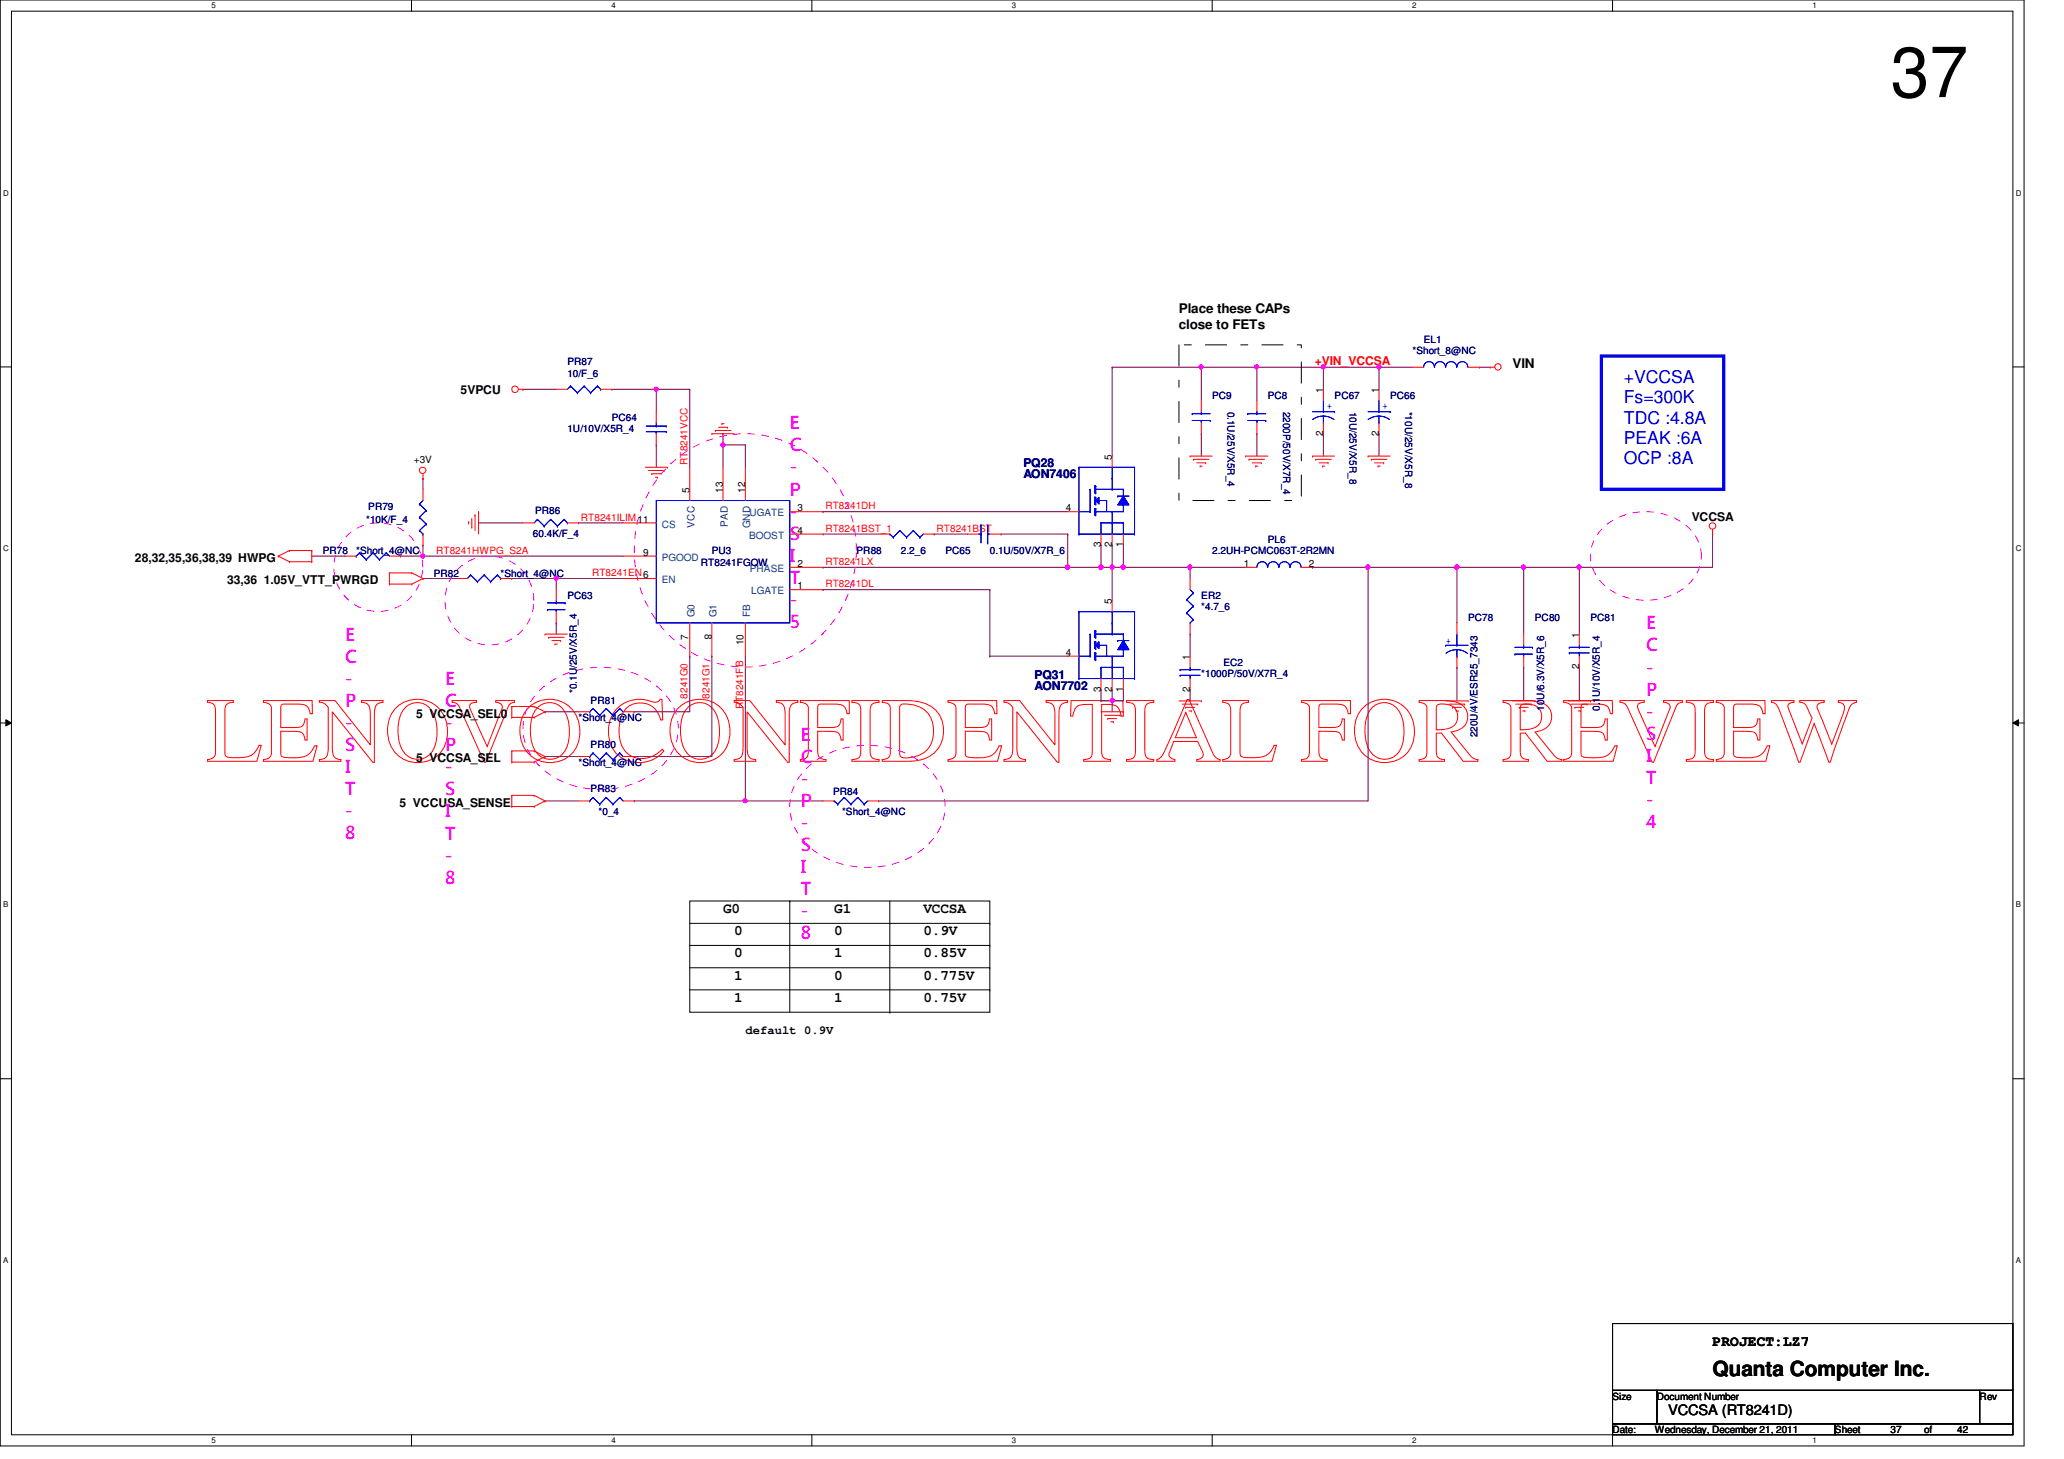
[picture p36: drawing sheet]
<svg xmlns="http://www.w3.org/2000/svg" width="297mm" height="210mm" viewBox="0 0 297 210" stroke-linecap="round" stroke-linejoin="round" font-family="sans-serif">
<defs><g id="words">
<text font-size="13.2" fill="#f00" x="29.7" y="109.5">LENOVO CONFIDENTIAL FOR REVIEW</text>
<text font-size="10.2" x="272.1" y="14">37</text>
<text font-size="3" x="246.5" y="198">Quanta Computer Inc.</text>
<g font-size="2.5" fill="#00f">
<text x="233.7" y="55.1">+VCCSA</text>
<text x="233.7" y="58">Fs=300K</text>
<text x="233.7" y="61">TDC :4.8A</text>
<text x="233.7" y="63.9">PEAK :6A</text>
<text x="233.7" y="66.8">OCP :8A</text>
</g>
<g font-size="2.5" fill="#f0f">
<text x="113.7" y="61.8">E</text>
<text x="113.7" y="64.9">C</text>
<text x="113.7" y="68.1">-</text>
<text x="113.7" y="71.3">P</text>
<text x="113.7" y="74.5">-</text>
<text x="113.7" y="77.6">S</text>
<text x="113.7" y="80.8">I</text>
<text x="113.7" y="84">T</text>
<text x="113.7" y="87.2">-</text>
<text x="49.7" y="92.2">E</text>
<text x="49.7" y="95.3">C</text>
<text x="113.7" y="90.3">5</text>
<text x="236.9" y="90.6">E</text>
<text x="236.9" y="93.7">C</text>
<text x="49.7" y="98.5">-</text>
<text x="49.7" y="101.7">P</text>
<text x="64" y="98.6">E</text>
<text x="64" y="101.7">C</text>
<text x="236.9" y="96.9">-</text>
<text x="236.9" y="100.1">P</text>
<text x="49.7" y="104.9">-</text>
<text x="64" y="104.9">-</text>
<text x="115.3" y="106.6">E</text>
<text x="236.9" y="103.3">-</text>
<text x="236.9" y="106.4">S</text>
<text x="49.7" y="108">S</text>
<text x="49.7" y="111.2">I</text>
<text x="64" y="108.1">P</text>
<text x="64" y="111.3">-</text>
<text x="115.3" y="109.7">C</text>
<text x="115.3" y="112.9">-</text>
<text x="236.9" y="109.6">I</text>
<text x="236.9" y="112.8">T</text>
<text x="49.7" y="114.4">T</text>
<text x="49.7" y="117.6">-</text>
<text x="64" y="114.4">S</text>
<text x="64" y="117.6">I</text>
<text x="115.3" y="116.1">P</text>
<text x="115.3" y="119.3">-</text>
<text x="236.9" y="116">-</text>
<text x="236.9" y="119.1">4</text>
<text x="49.7" y="120.7">8</text>
<text x="64" y="120.8">T</text>
<text x="64" y="124">-</text>
<text x="115.3" y="122.4">S</text>
<text x="115.3" y="125.6">I</text>
<text x="64" y="127.1">8</text>
<text x="115.3" y="128.8">T</text>
<text x="115.3" y="132">-</text>
<text x="115.3" y="135.1">8</text>
</g>
<g font-size="2.1">
<text x="104.1" y="131.3">G0</text>
<text x="120.1" y="131.3">G1</text>
<text x="132.9" y="131.3">VCCSA</text>
<text x="105.7" y="137.7">0</text>
<text x="105.7" y="134.5">0</text>
<text x="120.1" y="137.7">1</text>
<text x="120.1" y="134.5">0</text>
<text x="132.9" y="134.5">0.9V</text>
<text x="132.9" y="137.7">0.85V</text>
<text x="105.7" y="140.9">1</text>
<text x="120.1" y="140.9">0</text>
<text x="132.9" y="140.9">0.775V</text>
<text x="105.7" y="144.1">1</text>
<text x="120.1" y="144.1">1</text>
<text x="132.9" y="144.1">0.75V</text>
<text x="246.5" y="193.7">PROJECT:LZ7</text>
<text x="240.1" y="203.5">VCCSA (RT8241D)</text>
</g>
<g font-size="1.9">
<text x="169.7" y="45">Place these CAPs</text>
<text x="169.7" y="47.3">close to FETs</text>
<text x="217.7" y="53">VIN</text>
</g>
<text font-size="1.7" fill="#f00" x="189.2" y="52.5">+VIN_VCCSA</text>
<g font-size="1.7">
<text x="66.3" y="56.7">5VPCU</text>
<text x="243.5" y="74.9">VCCSA</text>
<text x="19.4" y="80.8">28,32,35,36,38,39 HWPG</text>
<text x="32.7" y="84">33,36</text>
<text x="38" y="84">1.05V_VTT_PWRGD</text>
<text x="59.9" y="103.3">5 VCCSA_SEL0</text>
<text x="59.9" y="109.6">5 VCCSA_SEL</text>
<text x="57.5" y="116">5 VCCUSA_SENSE</text>
<text x="107.3" y="148.7">default 0.9V</text>
</g>
<g font-size="1.7" fill="#000080">
<text x="147.3" y="67.2">PQ28</text>
<text x="147.3" y="68.8">AON7406</text>
<text x="148.9" y="97.6">PQ31</text>
<text x="148.9" y="99.2">AON7702</text>
</g>
<g font-size="1.4" fill="#000080">
<text x="81.7" y="52.6">PR87</text>
<text x="203.3" y="51">*Short_8@NC</text>
<text x="204.9" y="49.4">EL1</text>
<text x="81.7" y="54.2">10/F_6</text>
<text x="174.5" y="57.4">PC9</text>
<text x="176.7" y="59.2" transform="rotate(90 176.7 59.2)">0.1U/25V/X5R_4</text>
<text x="182.5" y="57.4">PC8</text>
<text x="184.7" y="59.2" transform="rotate(90 184.7 59.2)">2200P/50V/X7R_4</text>
<text x="192.1" y="57.4">PC67</text>
<text x="194.2" y="59.2" transform="rotate(90 194.2 59.2)">10U/25V/X5R_8</text>
<text x="200.1" y="57.4">PC66</text>
<text x="202.2" y="59.2" transform="rotate(90 202.2 59.2)">*10U/25V/X5R_8</text>
<text x="81.7" y="62.2">1U/10V/X5R_4</text>
<text x="88.1" y="60.6">PC64</text>
<text x="52.7" y="75.3">*10K/F_4</text>
<text x="53" y="73.4">PR79</text>
<text x="76.7" y="77.2">60.4K/F_4</text>
<text x="77" y="74">PR86</text>
<text x="46.4" y="79.8">PR78</text>
<text x="51.3" y="79.8">*Short_4@NC</text>
<text x="62.4" y="83">PR82</text>
<text x="72" y="83">*Short_4@NC</text>
<text x="100.9" y="81.4">RT8241FGQW</text>
<text x="102.4" y="79.8">PU3</text>
<text x="123.3" y="79.8">PR88</text>
<text x="129.7" y="79.8">2.2_6</text>
<text x="136.1" y="79.8">PC65</text>
<text x="142.4" y="79.8">0.1U/50V/X7R_6</text>
<text x="174.5" y="79.8">2.2UH-PCMC063T-2R2MN</text>
<text x="182.5" y="78.2">PL6</text>
<text x="81.7" y="86.2">PC63</text>
<text x="172.9" y="86.2">ER2</text>
<text x="172.9" y="87.8">*4.7_6</text>
<text x="211.3" y="89.4">PC78</text>
<text x="220.9" y="89.4">PC80</text>
<text x="228.9" y="89.4">PC81</text>
<text x="176.1" y="95.8">EC2</text>
<text x="83" y="99.7" transform="rotate(-90 83 99.7)">*0.1U/25V/X5R_4</text>
<text x="85" y="101.2">PR81</text>
<text x="172.9" y="97.4">*1000P/50V/X7R_4</text>
<text x="83.3" y="103.8">*Short_4@NC</text>
<text x="85" y="107.6">PR80</text>
<text x="212.6" y="106.1" transform="rotate(-90 212.6 106.1)">220U/4V/ESR25_7343</text>
<text x="222.2" y="102.3" transform="rotate(-90 222.2 102.3)">10U/6.3V/X5R_6</text>
<text x="230.2" y="102.3" transform="rotate(-90 230.2 102.3)">0.1U/10V/X5R_4</text>
<text x="83.3" y="110.2">*Short_4@NC</text>
<text x="85" y="114">PR83</text>
<text x="86.1" y="117.2">*0_4</text>
<text x="119.9" y="114.3">PR84</text>
<text x="121.2" y="117.2">*Short_4@NC</text>
</g>
<g font-size="1.4">
<text x="190.4" y="56.5" transform="rotate(-90 190.4 56.5)">1</text>
<text x="198.4" y="56.5" transform="rotate(-90 198.4 56.5)">1</text>
<text x="190.4" y="62.7" transform="rotate(-90 190.4 62.7)">2</text>
<text x="198.4" y="62.7" transform="rotate(-90 198.4 62.7)">2</text>
<text x="59.6" y="66.6">+3V</text>
<text x="99.2" y="70.9" transform="rotate(-90 99.2 70.9)">5</text>
<text x="104" y="70.9" transform="rotate(-90 104 70.9)">13</text>
<text x="107.2" y="70.9" transform="rotate(-90 107.2 70.9)">12</text>
<text x="160" y="66.1" transform="rotate(-90 160 66.1)">5</text>
<text x="114.8" y="73.6">3</text>
<text x="114.8" y="76.8">4</text>
<text x="153.4" y="73.6">4</text>
<text x="92.5" y="80">9</text>
<text x="114.8" y="81.6">2</text>
<text x="158.4" y="78.7" transform="rotate(-90 158.4 78.7)">3</text>
<text x="160" y="78.7" transform="rotate(-90 160 78.7)">2</text>
<text x="161.6" y="78.7" transform="rotate(-90 161.6 78.7)">1</text>
<text x="179" y="81.6">1</text>
<text x="188.4" y="81.6">2</text>
<text x="114.8" y="84.8">1</text>
<text x="160" y="86.9" transform="rotate(-90 160 86.9)">5</text>
<text x="99" y="92" transform="rotate(-90 99 92)">7</text>
<text x="101.4" y="91.2" transform="rotate(90 101.4 91.2)">8</text>
<text x="107" y="92.8" transform="rotate(-90 107 92.8)">10</text>
<text x="153.4" y="94.4">4</text>
<text x="171.2" y="94.9" transform="rotate(-90 171.2 94.9)">1</text>
<text x="227.2" y="91.7" transform="rotate(-90 227.2 91.7)">1</text>
<text x="158.4" y="99.5" transform="rotate(-90 158.4 99.5)">3</text>
<text x="160" y="99.5" transform="rotate(-90 160 99.5)">2</text>
<text x="161.6" y="99.5" transform="rotate(-90 161.6 99.5)">1</text>
<text x="171.2" y="99.5" transform="rotate(-90 171.2 99.5)">2</text>
<text x="227.2" y="96.3" transform="rotate(-90 227.2 96.3)">2</text>
<text x="232.1" y="201.4">Size</text>
<text x="238.5" y="201.4">Document Number</text>
<text x="284.9" y="201.4">Rev</text>
<text x="232.1" y="206.2">Date:</text>
<text x="238.2" y="206.2">Wednesday, December 21, 2011</text>
<text x="264.1" y="206.2">Sheet</text>
<text x="272.1" y="206.2">37</text>
<text x="276.9" y="206.2">of</text>
<text x="281.7" y="206.2">42</text>
</g>
<g font-size="1.4" fill="#00f">
<text x="191" y="58.8">+</text>
<text x="199" y="58.8">+</text>
<text x="208.1" y="92.6">+</text>
</g>
<g font-size="1.4" fill="#f00">
<text x="98.9" y="66.9" transform="rotate(-90 98.9 66.9)">RT8241VCC</text>
<text x="83.6" y="74.9">RT8241ILIM11</text>
<text x="118.8" y="73.3">RT8241DH</text>
<text x="118.8" y="76.5">RT8241BST_1</text>
<text x="134.8" y="76.5">RT8241BST</text>
<text x="62.8" y="79.7">RT8241HWPG_S2A</text>
<text x="85.2" y="82.9">RT8241EN6</text>
<text x="118.8" y="81.3">RT8241LX</text>
<text x="118.8" y="84.5">RT8241DL</text>
<text x="98.9" y="100.5" transform="rotate(-90 98.9 100.5)">8241G0</text>
<text x="102.1" y="100.5" transform="rotate(-90 102.1 100.5)">8241G1</text>
<text x="106.9" y="102.1" transform="rotate(-90 106.9 102.1)">RT8241FB</text>
</g>
<g font-size="1.4" fill="#004080">
<text x="95.2" y="75.9">CS</text>
<text x="99.9" y="75.9" transform="rotate(-90 99.9 75.9)">VCC</text>
<text x="104.7" y="75.8" transform="rotate(-90 104.7 75.8)">PAD</text>
<text x="107.8" y="77.5">BOOST</text>
<text x="107.9" y="74.3">UGATE</text>
<text x="107.9" y="76" transform="rotate(-90 107.9 76)">GND</text>
<text x="95.2" y="80.7">PGOOD</text>
<text x="95.2" y="83.9">EN</text>
<text x="107.9" y="82.3">PHASE</text>
<text x="99.9" y="88.8" transform="rotate(-90 99.9 88.8)">G0</text>
<text x="103.1" y="88.8" transform="rotate(-90 103.1 88.8)">G1</text>
<text x="107.9" y="88.8" transform="rotate(-90 107.9 88.8)">FB</text>
<text x="108.1" y="85.5">LGATE</text>
</g>
<g font-size="1.1">
<text x="30.4" y="1.1">5</text>
<text x="88" y="1.1">4</text>
<text x="145.6" y="1.1">3</text>
<text x="203.2" y="1.1">2</text>
<text x="260.9" y="1.1">1</text>
<text x=".5" y="28.2">D</text>
<text x="290.1" y="28.2">D</text>
<text x=".5" y="79.3">C</text>
<text x="290.1" y="79.3">C</text>
<text x=".5" y="130.6">B</text>
<text x="290.1" y="130.6">B</text>
<text x=".5" y="181.7">A</text>
<text x="290.1" y="181.7">A</text>
<text x="30.4" y="207.6">5</text>
<text x="88" y="207.6">4</text>
<text x="145.6" y="207.6">3</text>
<text x="203.2" y="207.6">2</text>
<text x="260.9" y="207.6">1</text>
</g>
</g></defs>
<path d="M0 0h291.3v208h-291.3zM1.6 1.6h288.1v204.8h-288.1z" fill="none" stroke="#000" stroke-width=".14"/>
<g fill="#fff">
<path d="M30.4 .2h.6v1.2h-.6z"/>
<path d="M30.4 206.6h.6v1.2h-.6z"/>
</g>
<path d="M59.2 0v1.6M59.2 206.4v1.6" fill="none" stroke="#000" stroke-width=".14"/>
<g fill="#fff">
<path d="M88 .2h.6v1.2h-.6z"/>
<path d="M88 206.6h.6v1.2h-.6z"/>
</g>
<path d="M116.8 0v1.6M116.8 206.4v1.6" fill="none" stroke="#000" stroke-width=".14"/>
<g fill="#fff">
<path d="M145.6 .2h.6v1.2h-.6z"/>
<path d="M145.6 206.6h.6v1.2h-.6z"/>
</g>
<path d="M174.5 0v1.6M174.5 206.4v1.6" fill="none" stroke="#000" stroke-width=".14"/>
<g fill="#fff">
<path d="M203.2 .2h.6v1.2h-.6z"/>
<path d="M203.2 206.6h.6v1.2h-.6z"/>
</g>
<path d="M232.1 0v1.6M232.1 206.4v1.6" fill="none" stroke="#000" stroke-width=".14"/>
<g fill="#fff">
<path d="M260.9 .2h.5v1.2h-.5z"/>
<path d="M260.9 206.6h.5v1.2h-.5z"/>
<path d="M.5 27.2h.7v1.2h-.7z"/>
<path d="M290.1 27.2h.8v1.2h-.8z"/>
<path d="M.5 78.4h.7v1.1h-.7z"/>
<path d="M290.1 78.4h.8v1.1h-.8z"/>
</g>
<path d="M0 52.8h1.6M289.7 52.8h1.6" fill="none" stroke="#000" stroke-width=".14"/>
<g fill="#fff">
<path d="M.5 129.6h.7v1.2h-.7z"/>
<path d="M290.1 129.6h.7v1.2h-.7z"/>
</g>
<path d="M0 104h1.6M.8 103.5l.8 .5-.8 .4zM289.7 104l.8-.5v.9zM289.7 104h1.6" fill="none" stroke="#000" stroke-width=".14"/>
<path d="M.8 103.5l.8 .5-.8 .4zM289.7 104l.8-.5v.9z" fill="#000"/>
<g fill="#fff">
<path d="M.5 180.8h.7v1.1h-.7z"/>
<path d="M290.1 180.8h.7v1.1h-.7z"/>
</g>
<path d="M0 155.2h1.6M289.7 155.2h1.6" fill="none" stroke="#000" stroke-width=".14"/>
<path d="M99.3 56h.1M99.3 56v11.2M153.7 81.6h.1M153.7 81.6h4.8" fill="none" stroke="#800040" stroke-width=".14"/>
<circle cx="158.4" cy="81.6" r=".31" fill="#f0f"/>
<circle cx="158.4" cy="81.6" r=".31" fill="none" stroke="#f0f" stroke-width=".14"/>
<circle cx="153.6" cy="81.6" r=".32" fill="#f0f"/>
<circle cx="153.6" cy="81.6" r=".32" fill="none" stroke="#f0f" stroke-width=".14"/>
<path d="M94.4 56h.1M94.4 56h4.9M94.4 56v3.2" fill="none" stroke="#800040" stroke-width=".14"/>
<circle cx="94.4" cy="56" r=".3" fill="#f0f"/>
<circle cx="94.4" cy="56" r=".3" fill="none" stroke="#f0f" stroke-width=".14"/>
<path d="M118.4 73.6h.1M118.4 76.8h.1M118.4 73.6h35.3M118.4 76.8h8M60.9 83.2h.1M60.9 83.2h4.8M73.7 83.2h.1M73.7 83.2h16M80 83.2h.1" fill="none" stroke="#800040" stroke-width=".14"/>
<circle cx="80.1" cy="83.2" r=".3" fill="#f0f"/>
<circle cx="80.1" cy="83.2" r=".3" fill="none" stroke="#f0f" stroke-width=".14"/>
<g fill="none" stroke="#800040" stroke-width=".14">
<path d="M158.5 78.4h.1M158.5 78.4v3.2M160.1 78.4h.1M160.1 78.4v3.2M161.7 78.4h.1M161.7 78.4v3.2M142.4 94.4h.1M142.4 94.4h11.3M158.5 99.2h.1M158.5 99.2v1.6M160.1 99.2h.1M160.1 99.2v1.6h-1.6"/>
<path d="M161.7 99.2h.1M161.7 99.2v1.6M158.5 100.8h.1"/>
</g>
<circle cx="160.1" cy="100.8" r=".3" fill="#f0f"/>
<circle cx="160.1" cy="100.8" r=".3" fill="none" stroke="#f0f" stroke-width=".14"/>
<path d="M158.5 81.6h.1M158.5 81.6h1.6M160.1 100.8h.1M160.1 100.8v1.6" fill="none" stroke="#800040" stroke-width=".14"/>
<circle cx="160" cy="81.6" r=".31" fill="#f0f"/>
<circle cx="160" cy="81.6" r=".31" fill="none" stroke="#f0f" stroke-width=".14"/>
<circle cx="158.4" cy="81.6" r=".31" fill="#f0f"/>
<circle cx="158.4" cy="81.6" r=".31" fill="none" stroke="#f0f" stroke-width=".14"/>
<g fill="none" stroke="#800040" stroke-width=".14">
<path d="M134.4 76.8h.1M134.4 76.8h4.9M153.7 76.8h.1M153.7 76.8v4.8M60.9 80h.1M60.9 80h28.8M80 89.6h.1M80 89.6v1.6M118.4 84.8h.1M118.4 84.8h24M142.4 84.8h.1M142.4 84.8v9.6"/>
<path d="M160.1 81.6h.1M160.1 81.6h1.6"/>
</g>
<circle cx="60.8" cy="80" r=".3" fill="#f0f"/>
<circle cx="60.8" cy="80" r=".3" fill="none" stroke="#f0f" stroke-width=".14"/>
<g fill="none" stroke="#800040" stroke-width=".14">
<path d="M75.3 56h.1M75.3 56h4.7M88 56h.1M88 56h6.4M68.9 75.2h.1M68.9 75.2h6.4M83.3 75.2h.1M83.3 75.2h6.4M94.4 64h.1M94.4 64v3.2M80 83.2h.1M80 83.2v1.6"/>
<path d="M107.3 94.4h.1M107.3 94.4v20.8M118.4 81.6h.1M118.4 81.6h35.3"/>
</g>
<circle cx="107.2" cy="115.2" r=".3" fill="#f0f"/>
<circle cx="107.2" cy="115.2" r=".3" fill="none" stroke="#f0f" stroke-width=".14"/>
<path d="M44.9 80h.1M44.9 80h4.8M171.3 81.6h.1M171.3 81.6h8M78.4 115.2h.1M78.4 115.2h4.9M91.3 115.2h.1M91.3 115.2h16" fill="none" stroke="#800040" stroke-width=".14"/>
<circle cx="171.2" cy="81.6" r=".31" fill="#f0f"/>
<circle cx="171.2" cy="81.6" r=".31" fill="none" stroke="#f0f" stroke-width=".14"/>
<path d="M104.1 64h.1M104.1 64v3.2" fill="none" stroke="#800040" stroke-width=".14"/>
<circle cx="104.1" cy="64" r=".3" fill="#f0f"/>
<circle cx="104.1" cy="64" r=".3" fill="none" stroke="#f0f" stroke-width=".14"/>
<g fill="none" stroke="#800040" stroke-width=".14">
<path d="M104.1 64h.1M104.1 62.4h.1M104.1 64h3.2M104.1 62.4v1.6M107.3 64h.1M107.3 64v3.2M144.1 76.8h.1M144.1 76.8h9.6M99.3 94.4h.1M99.3 94.4v8h-8M102.4 94.4h.1M102.4 94.4v14.4h-11.1"/>
<path d="M227.3 81.6h.1M227.3 81.6h19.2M78.4 108.8h.1M78.4 102.4h.1M78.4 108.8h4.9M78.4 102.4h4.9M91.3 108.8h.1M91.3 102.4h.1M107.3 115.2h.1M107.3 115.2h11.1M126.4 115.2h.1M126.4 115.2h70.5"/>
<path d="M160.1 100.8h.1M160.1 100.8h1.6"/>
</g>
<circle cx="227.2" cy="81.6" r=".31" fill="#f0f"/>
<circle cx="227.2" cy="81.6" r=".31" fill="none" stroke="#f0f" stroke-width=".14"/>
<g fill="none" stroke="#800040" stroke-width=".14">
<path d="M172.9 52.8h.1M172.9 52.8v4.8M180.9 52.8h.1M180.9 52.8v4.8M190.5 52.8h.1M190.5 52.8h8M198.5 52.8h.1M198.5 52.8v3.2M212.9 52.8h.1M212.9 52.8h1.6M198.5 62.4h.1M198.5 62.4v3.2"/>
<path d="M246.5 76.8h.1M246.5 76.8v4.8"/>
</g>
<circle cx="198.5" cy="52.8" r=".3" fill="#f0f"/>
<circle cx="198.5" cy="52.8" r=".3" fill="none" stroke="#f0f" stroke-width=".14"/>
<path d="M190.5 52.8h.1M190.5 52.8v3.2" fill="none" stroke="#800040" stroke-width=".14"/>
<circle cx="190.5" cy="52.8" r=".3" fill="#f0f"/>
<circle cx="190.5" cy="52.8" r=".3" fill="none" stroke="#f0f" stroke-width=".14"/>
<path d="M172.9 52.8h.1M172.9 52.8h17.6M180.9 52.8h.1M198.5 52.8h.1M198.5 52.8h4.8M172.9 62.4h.1M172.9 62.4v3.2M180.9 62.4h.1M180.9 62.4v3.2M190.5 62.4h.1M190.5 62.4v3.2" fill="none" stroke="#800040" stroke-width=".14"/>
<circle cx="180.8" cy="52.8" r=".3" fill="#f0f"/>
<circle cx="180.8" cy="52.8" r=".3" fill="none" stroke="#f0f" stroke-width=".14"/>
<path d="M188.9 81.6h.1M188.9 81.6h8M196.9 81.6h.1M196.9 81.6v33.6" fill="none" stroke="#800040" stroke-width=".14"/>
<circle cx="196.8" cy="81.6" r=".31" fill="#f0f"/>
<circle cx="196.8" cy="81.6" r=".31" fill="none" stroke="#f0f" stroke-width=".14"/>
<path d="M161.7 81.6h.1M161.7 81.6h9.6M171.3 81.6h.1M171.3 91.2h.1M171.3 99.2h.1M171.3 81.6v1.6M171.3 91.2v3.2M171.3 99.2v1.6" fill="none" stroke="#800040" stroke-width=".14"/>
<circle cx="161.6" cy="81.6" r=".32" fill="#f0f"/>
<circle cx="161.6" cy="81.6" r=".32" fill="none" stroke="#f0f" stroke-width=".14"/>
<path d="M160.1 52.8h.1M160.1 52.8v12.8M160.1 52.8h12.8M172.9 52.8h.1" fill="none" stroke="#800040" stroke-width=".14"/>
<circle cx="172.8" cy="52.8" r=".3" fill="#f0f"/>
<circle cx="172.8" cy="52.8" r=".3" fill="none" stroke="#f0f" stroke-width=".14"/>
<path d="M160.1 81.6h.1M160.1 81.6v4.8M209.7 96h.1M209.7 81.6h.1M209.7 96v4.8M209.7 81.6h9.6M219.3 96h.1M219.3 96v4.8M227.3 96h.1M227.3 96v4.8" fill="none" stroke="#800040" stroke-width=".14"/>
<circle cx="209.6" cy="81.6" r=".32" fill="#f0f"/>
<circle cx="209.6" cy="81.6" r=".32" fill="none" stroke="#f0f" stroke-width=".14"/>
<path d="M219.3 81.6h.1M219.3 81.6v9.6M219.3 81.6h8M227.3 81.6h.1M227.3 81.6v9.6" fill="none" stroke="#800040" stroke-width=".14"/>
<circle cx="219.2" cy="81.6" r=".31" fill="#f0f"/>
<circle cx="219.2" cy="81.6" r=".31" fill="none" stroke="#f0f" stroke-width=".14"/>
<path d="M60.9 78.4h.1M60.9 68.8h.1M60.9 68.8v1.6M60.9 78.4v1.6h-3.2M57.7 80h.1M196.9 81.6h.1M196.9 81.6h12.8M209.7 81.6h.1M209.7 81.6v8" fill="none" stroke="#800040" stroke-width=".14"/>
<g fill="none" stroke="#f00" stroke-width=".14">
<path d="M74.6 56h.7M75.3 56h.1M214.5 52.8h.1M214.5 52.8h.6M41.7 79.2h.1M41.7 79.2l-1.7 .8M41.7 79.2h3.2M44.9 79.2h.1M44.9 79.2v1.6M60.9 68.8h.1M60.9 68.2v.6M60.9 70.4v1.6"/>
<path d="M60.9 76.8v1.6M67.4 75.1h.1M67.4 75.1v.3M67.9 75.9h.1M67.9 74.6v1.3M68.4 74.1h.1M68.4 74.1v2.2M68.9 73.6h.1M68.9 73.6v3.2M92.9 67.2h3.2M93.3 67.7h2.3M93.8 68.2h.1"/>
<path d="M93.8 68.2h1.3M94.3 68.7h.3M94.6 68.7h.1M95.6 67.7h.1M96.1 67.2h.1M102.4 62.4h.1M102.4 62.4h3.3M103 61.9h.1M103 61.9h2.2M103.4 61.5h1.3M103.9 61h.1M103.9 61h.3"/>
<path d="M104.7 61.5h.1M139.3 76.8h1.6M142.4 76.8h1.7M171.3 65.6h.1M171.3 65.6h3.2M171.7 66.1h.1M171.7 66.1h2.3M172.2 66.6h1.3M172.7 67.1h.1M172.7 67.1h.3M173.5 66.6h.1M179.3 65.6h.1"/>
<path d="M179.3 65.6h3.2M179.7 66.1h.1M179.7 66.1h2.3M180.2 66.6h1.3M180.7 67.1h.1M180.7 67.1h.3M181.5 66.6h.1M188.9 65.6h.1M188.9 65.6h3.2M189.4 66.1h.1M189.4 66.1h2.2M189.8 66.6h1.3"/>
<path d="M190.3 67.1h.1M190.3 67.1h.3M191.1 66.6h.1M196.9 65.6h.1M196.9 65.6h3.2M197.4 66.1h.1M197.4 66.1h2.2M197.8 66.6h1.3M198.3 67.1h.1M198.3 67.1h.3M199.1 66.6h.1M246.5 76.8h.1"/>
<path d="M246.5 76.2v.6M40 80h.1M40 80l1.7 .8M41.7 80.8h.1M41.7 80.8h3.2M44.9 80.8h.1M56 82.4h.1M56 84h.1M56 84h3.3M56 82.4h3.3M56 82.4v1.6M59.3 84h.1"/>
<path d="M59.3 82.4h.1M59.3 82.4l1.6 .8M60.9 83.2h.1M60.9 83.2l-1.6 .8M78.4 91.2h.1M78.4 91.2h3.3M78.9 91.7h.1M78.9 91.7h2.3M79.4 92.2h1.3M79.9 92.7h.1M79.9 92.7h.3M80.7 92.2h.1"/>
<path d="M209.7 89.6v1.6M209.7 94.4v1.6M219.3 91.2v1.6M219.3 94.4v1.6M227.3 91.2v1.6M227.3 94.4v1.6M73.7 114.4h.1M73.7 116h.1M73.7 103.2h.1M73.7 101.6h.1M73.7 109.6h.1M73.7 108h.1"/>
<path d="M73.7 116h3.2M73.7 114.4h3.2M73.7 101.6v1.6M73.7 108v1.6M73.7 114.4v1.6M73.7 101.6h3.2M73.7 103.2h3.2M73.7 108h3.2M73.7 109.6h3.2M76.9 116h.1M76.9 114.4h.1M76.9 101.6h.1"/>
<path d="M76.9 103.2h.1M76.9 108h.1M76.9 109.6h.1M76.9 114.4l1.5 .8M76.9 101.6l1.5 .8M76.9 108l1.5 .8M78.4 115.2h.1M78.4 102.4h.1M78.4 108.8h.1M78.4 115.2l-1.5 .8M78.4 102.4l-1.5 .8M78.4 108.8l-1.5 .8"/>
<path d="M83.3 108.8h1.6M89.7 108.8h1.6M118.4 115.2h1.7M124.9 115.2h1.5M158.5 102.4h3.2M159 102.9h2.2M159.4 103.4h.1M159.4 103.4h1.3M159.9 103.8h.3M160.2 103.8h.1M161.2 102.9h.1M161.7 102.4h.1"/>
<path d="M169.7 100.8h3.2M170.1 101.3h2.3M170.6 101.8h.1M170.6 101.8h1.3M171.1 102.3h.3M171.4 102.3h.1M172.4 101.3h.1M172.9 100.8h.1M208.1 100.8h3.2M208.6 101.3h2.2M209 101.8h.1M209 101.8h1.3"/>
<path d="M209.5 102.3h.3M209.8 102.3h.1M210.8 101.3h.1M211.3 100.8h.1M217.7 100.8h3.2M218.1 101.3h2.3M218.6 101.8h.1M218.6 101.8h1.3M219.1 102.3h.4M219.5 102.3h.1M220.4 101.3h.1M220.9 100.8h.1"/>
<path d="M225.7 100.8h3.2M226.1 101.3h2.3M226.6 101.8h.1M226.6 101.8h1.3M227.1 102.3h.4M227.5 102.3h.1M228.4 101.3h.1M228.9 100.8h.1"/>
<circle cx="74.1" cy="56" r=".47"/>
<circle cx="215.6" cy="52.8" r=".46"/>
<circle cx="60.8" cy="67.7" r=".46"/>
<circle cx="246.5" cy="75.7" r=".46"/>
</g>
<g fill="none" stroke="#000" stroke-width=".14">
<path d="M99.3 129.6h43.1v16h-43.1zM99.3 136h43.1M99.3 132.8h43.1M99.3 139.2h43.1M113.7 129.6h.1M113.7 129.6v16M128.1 129.6v16M142.4 136h.1M142.4 132.8h.1M142.4 139.2h.1M99.3 142.4h43.1M128.1 145.6h.1"/>
<path d="M142.4 142.4h.1M232.1 190.4h57.6v9.6h-57.6zM232.1 200h6.4v4.9h-6.4zM232.1 204.9h32v1.5h-32zM238.5 200h46.4v4.9h-46.4zM264.1 204.9h25.6v1.5h-25.6zM284.9 200h4.8v4.9h-4.8z"/>
</g>
<path d="M169.7 49.6h17.6v22.4h-17.6z" fill="none" stroke="#000" stroke-width=".14" stroke-dasharray="3 2 1 2"/>
<path d="M230.5 51.2h17.6v19.2h-17.6z" fill="none" stroke="#00f" stroke-width=".47"/>
<g fill="none" stroke="#f0f" stroke-width=".14" stroke-dasharray="1 1 1 1 1 1 1 1">
<path d="M95.9 67.3a15.6 15.6 0 0 1 25.6 4.3 17.1 17.1 0 0 1-8.4 23.2 15.6 15.6 0 0 1-20.1-8.1 17.4 17.4 0 0 1 2.9-19.4zM230.8 75.8a9.3 9.3 0 0 1 12.8 .7 5.5 5.5 0 0 1-1.5 8.3 9.2 9.2 0 0 1-11.9-1.4 5.4 5.4 0 0 1 .6-7.6zM77.3 99.8a13 13 0 0 1 13.2-3.2 9.9 9.9 0 0 1 6.8 6 7.5 7.5 0 0 1-2.5 8 13.3 13.3 0 0 1-16.7 0 7.4 7.4 0 0 1-.8-10.8zM115.7 111a13 13 0 0 1 13.2-3.2 9.9 9.9 0 0 1 6.8 6 7.5 7.5 0 0 1-2.5 8 13.3 13.3 0 0 1-16.7 0 7.4 7.4 0 0 1-.8-10.8z"/>
<circle cx="54.4" cy="81.6" r="6.4"/>
<circle cx="70.4" cy="86.4" r="6.4"/>
</g>
<g fill="none" stroke="#00f" stroke-width=".14">
<path d="M60.4 72.5h.1M60.4 74.4h.1M60.4 76.3h.1M60.4 72.5l.9 .9M60.4 74.4l.9 1M60.4 76.3l.5 .5M60.9 76.8h.1M60.9 72l-.5 .5M61.3 73.4h.1M61.3 75.4h.1M61.3 73.4l-.9 1M61.3 75.4l-.9 .9"/>
<path d="M140.9 76.8h.3M141.2 76.8h.1M141.2 75.5h.1M141.2 75.5v2.6M142.2 78.1h.1M142.2 76.8h.1M142.2 76.8h.2M142.2 75.5v2.6M208.1 92.8h.1M208.1 92.8h3.2M209.7 94.4h.1M209.7 92.8h.1"/>
<path d="M209.7 93.5h-.1a2.45 2.45 0 0 0-1.5 .5M209.7 93.5a2.26 2.26 0 0 1 1.5 .5M209.7 91.2v1.6M209.7 93.5v.9M218 94.1h.1M218 93.1h2.6M218 94.1h2.6M219.3 93.1h.1M219.3 94.1h.1M219.3 92.8v.3M219.3 94.1v.3M220.6 93.1h.1"/>
<path d="M225.8 93.9h.1M225.8 93.1h.1M225.8 93.9h2.9M225.8 93.1h2.9M227.3 93.1h.1M227.3 93.9h.1M227.3 92.8v.3M227.3 93.9v.5M84.9 108.8h.1M85.3 108.3h.1M85.3 108.3l1 1M85.3 108.3l-.4 .5"/>
<path d="M86.3 109.3h.1M87.2 108.3h.1M87.2 108.3l1 1M87.2 108.3l-.9 1M88.2 109.3h.1M89.2 108.3h.1M89.2 108.3l.5 .5M89.2 108.3l-1 1M120.1 115.2h.1M120.1 115.2l.5 .5M120.6 115.7h.1M121.5 114.7h.1"/>
<path d="M121.5 114.7l1 1M121.5 114.7l-.9 1M122.5 115.7h.1M123.4 114.7h.1M123.4 114.7l1 1M123.4 114.7l-.9 1M124.4 115.7h.1M124.9 115.2l-.5 .5"/>
</g>
<path d="M161.7 71.4l.8 1.2h-1.6z" fill="#00f"/>
<path d="M161.7 71.4l.8 1.2h-1.6z" fill="none" stroke="#00f" stroke-width=".14"/>
<path d="M157.7 72l.5-.5v1z" fill="#00f"/>
<g fill="none" stroke="#00f" stroke-width=".14">
<path d="M155.3 67.2h.1M155.3 76.8h.1M155.3 76.8h8M155.3 67.2h8M155.3 67.2v9.6M155.3 73.6h1.6M156.9 70.4h.1M156.9 73.6h.1M156.9 70.4v3.2M157.5 73.2h.1M157.5 71.5h.1M157.5 69.9h.1"/>
<path d="M157.5 69.9v1h.2M157.5 71.5v1h.2M157.5 73.2v.9h.2M157.5 73.2h.2M157.5 71.5h.2M157.5 69.9h.2M157.7 72l.5-.5v1zM157.7 74.1h.1M157.7 73.2h.1M157.7 72.5h.1M157.7 71.5h.1M157.7 70.9h.1"/>
<path d="M157.7 69.9h.1M157.7 73.6h.1M157.7 69.9v1M157.7 71.5v1M157.7 73.2v.9M157.7 70.4h4M158.2 72h.1M158.2 72h1.1M158.5 75.2h.1M158.5 75.2v1.6M158.5 75.2h3.2M159.3 72h.1"/>
<path d="M159.3 72v1.6M160.1 68.8h.1M160.1 70.4h.1M160.1 75.2h.1M160.1 73.6h.1M160.1 67.2v3.2M160.1 73.6v3.2M160.9 71.4h.1M160.9 71.4h1.6M161.7 72.6h.1M161.7 70.4h.1M161.7 75.2h.1"/>
<path d="M161.7 70.4v1M161.7 72.6v1h-4M161.7 75.2v1.6M163.3 76.8h.1M163.3 67.2h.1M163.3 67.2v9.6"/>
</g>
<path d="M161.7 71.4l.8 1.2h-1.6z" fill="#00f"/>
<path d="M161.7 71.4l.8 1.2h-1.6z" fill="none" stroke="#00f" stroke-width=".14"/>
<path d="M157.7 72l.5-.5v1z" fill="#00f"/>
<g fill="none" stroke="#00f" stroke-width=".14">
<path d="M82.1 55.5h.1M82.1 55.5l-.4 .5M82.1 55.5l1 1M83.1 56.5h.1M84.1 55.5h.1M84.1 55.5l-1 1M84.1 55.5l.9 1M85 56.5h.1M86 55.5h.1M86 55.5l-1 1M86 55.5l.4 .5M86.4 56h.1"/>
<path d="M171.6 59.5h.1M171.6 59.5h2.6M172.9 59.5h.1M172.9 59.2v.3M179.6 59.5h.1M179.6 59.5h2.6M180.9 59.5h.1M180.9 59.2v.3M188.9 59.2h3.2M190.5 59.2h.1M190.5 59.9a2.45 2.45 0 0 1 1.5 .5M190.5 59.9a2.57 2.57 0 0 0-1.6 .5"/>
<path d="M190.5 57.6v1.6M190.5 59.9v.9M192.1 59.2h.1M196.9 59.2h3.2M198.5 59.2h.1M198.5 59.9a2.45 2.45 0 0 1 1.5 .5M198.5 59.9a2.57 2.57 0 0 0-1.6 .5M198.5 57.6v1.6M198.5 59.9v.9M200.1 59.2h.1M204.9 52.8a.76 .76 0 0 1 .8-.8 .76 .76 0 0 1 .7 .8M206.5 52.8a.78 .78 0 0 1 .7-.8 .78 .78 0 0 1 .8 .8"/>
<path d="M208.1 52.8a.78 .78 0 0 1 .7-.8 .78 .78 0 0 1 .8 .8M209.7 52.8a.78 .78 0 0 1 .8-.8 .78 .78 0 0 1 .7 .8M51.7 79.5h.1M51.7 79.5l1 1M51.7 79.5l-.4 .5M53.7 79.5h.1M53.7 79.5l.9 1M53.7 79.5l-1 1M55.6 79.5h.1M55.6 79.5l.4 .5M55.6 79.5l-1 1M77.3 74.7h.1"/>
<path d="M77.3 74.7l-.4 .5M77.3 74.7l1 1M78.3 75.7h.1M79.2 74.7h.1M79.2 74.7l-.9 1M79.2 74.7l1 1M80.2 75.7h.1M81.2 74.7h.1M81.2 74.7l-1 1M81.2 74.7l.5 .5M81.7 75.2h.1M93 61.3h2.9"/>
<path d="M93 62.1h2.9M94.4 62.1h.1M94.4 61.3h.1M94.4 60.8v.5M94.4 62.1v.3M95.9 61.3h.1M95.9 62.1h.1M128.1 76.8h.1M128.1 76.8l.5 .5M128.6 77.3h.1M129.5 76.3h.1M129.5 76.3l1 1"/>
<path d="M129.5 76.3l-.9 1M130.5 77.3h.1M131.4 76.3h.1M131.4 76.3l1 1M131.4 76.3l-.9 1M132.4 77.3h.1M132.9 76.8l-.5 .5M155.3 67.2h.1M155.3 76.8h.1M155.3 76.8h8M155.3 67.2h8M155.3 67.2v9.6"/>
<path d="M155.3 73.6h1.6M156.9 70.4h.1M156.9 73.6h.1M156.9 70.4v3.2M157.5 73.2h.1M157.5 71.5h.1M157.5 69.9h.1M157.5 69.9v1h.2M157.5 71.5v1h.2M157.5 73.2v.9h.2M157.5 73.2h.2M157.5 71.5h.2"/>
<path d="M157.5 69.9h.2M157.7 72l.5-.5v1zM157.7 74.1h.1M157.7 73.2h.1M157.7 72.5h.1M157.7 71.5h.1M157.7 70.9h.1M157.7 69.9h.1M157.7 73.6h.1M157.7 69.9v1M157.7 71.5v1M157.7 73.2v.9"/>
<path d="M157.7 70.4h4M158.2 72h.1M158.2 72h1.1M158.5 75.2h.1M158.5 75.2v1.6M158.5 75.2h3.2M159.3 72h.1M159.3 72v1.6M160.1 68.8h.1M160.1 70.4h.1M160.1 75.2h.1M160.1 73.6h.1"/>
<path d="M160.1 67.2v3.2M160.1 73.6v3.2M160.9 71.4h.1M160.9 71.4h1.6M161.7 72.6h.1M161.7 70.4h.1M161.7 75.2h.1M161.7 70.4v1M161.7 72.6v1h-4M161.7 75.2v1.6M163.3 76.8h.1M163.3 67.2h.1"/>
<path d="M163.3 67.2v9.6M171.6 60.5h2.6M172.9 60.5h.1M172.9 60.5v.3M174.2 60.5h.1M179.6 60.5h2.6M180.9 60.5h.1M180.9 60.5v.3M182.2 60.5h.1M190.5 60.8h.1M198.5 60.8h.1M51.3 80h.1"/>
<path d="M52.7 80.5h.1M54.6 80.5h.1M67.7 82.7h.1M67.7 82.7l-.4 .5M67.7 82.7l1 1M68.7 83.7h.1M69.7 82.7h.1M69.7 82.7l-1 1M69.7 82.7l.9 1M70.6 83.7h.1M71.6 82.7h.1M71.6 82.7l-1 1"/>
<path d="M71.6 82.7l.4 .5M72 83.2h.1M78.8 87.7h.1M78.8 87.7h2.5M78.8 86.7h2.5M80 86.7h.1M80 87.7h.1M80 86.4v.3M80 87.7v.3M81.3 86.7h.1M169.8 97.2h.1M169.8 96.4h.1"/>
<path d="M169.8 97.2h2.9M169.8 96.4h2.9M170.8 86.3h.1M170.8 88.2h.1M170.8 86.3l.9 .9M170.8 88.2l.9 1M171.3 96.4h.1M171.3 97.2h.1M171.3 89.6h.1M171.3 96v.4M171.3 97.2v.4M171.3 84.8l.4 .5"/>
<path d="M171.7 85.3h.1M171.7 87.2h.1M171.7 89.2h.1M171.7 85.3l-.9 1M171.7 87.2l-.9 1M171.7 89.2l-.4 .4M180.9 81.6a.76 .76 0 0 1 .7-.8 .76 .76 0 0 1 .8 .8M182.5 81.6a.78 .78 0 0 1 .7-.8 .78 .78 0 0 1 .8 .8M184.1 81.6a.78 .78 0 0 1 .7-.8 .78 .78 0 0 1 .8 .8M185.7 81.6a.78 .78 0 0 1 .8-.8 .78 .78 0 0 1 .7 .8M84.9 115.2h.1M84.9 102.4h.1"/>
<path d="M85.3 114.7h.1M85.3 101.9h.1M85.3 114.7l1 1M85.3 114.7l-.4 .5M85.3 101.9l1 1M85.3 101.9l-.4 .5M86.3 115.7h.1M86.3 102.9h.1M87.2 114.7h.1M87.2 101.9h.1M87.2 114.7l1 1M87.2 114.7l-.9 1"/>
<path d="M87.2 101.9l1 1M87.2 101.9l-.9 1M88.2 115.7h.1M88.2 102.9h.1M89.2 114.7h.1M89.2 101.9h.1M89.2 114.7l.5 .5M89.2 114.7l-1 1M89.2 101.9l.5 .5M89.2 101.9l-1 1"/>
</g>
<g fill="none" stroke="#f00" stroke-width=".14">
<path d="M80 56h1.7M86.4 56h1.6M94.4 59.2v1.6M172.9 57.6v1.6M180.9 57.6v1.6M190.5 56v1.6M198.5 56v1.6M203.3 52.8h1.6M211.3 52.8h1.6M75.3 75.2h1.6M81.7 75.2h1.6M94.4 62.4v1.6"/>
<path d="M126.4 76.8h1.7M132.9 76.8h1.5M153.7 73.6h1.6M158.5 76.8v1.6M160.1 65.6v1.6M160.1 76.8v1.6M161.7 76.8v1.6M172.9 60.8v1.6M180.9 60.8v1.6M190.5 60.8v1.6M198.5 60.8v1.6M49.7 80h1.6"/>
<path d="M56 80h1.7M65.7 83.2h1.6M72 83.2h1.7M80 84.8v1.6M80 88v1.6M171.3 83.2v1.6M171.3 89.6v1.6M171.3 94.4v1.6M171.3 97.6v1.6M179.3 81.6h1.6M187.3 81.6h1.6M83.3 115.2h1.6"/>
<path d="M83.3 102.4h1.6M89.7 115.2h1.6M89.7 102.4h1.6"/>
</g>
<path d="M161.7 92.2l.8 1.3h-1.6z" fill="#00f"/>
<path d="M161.7 92.2l.8 1.3h-1.6z" fill="none" stroke="#00f" stroke-width=".14"/>
<path d="M158.2 92.3v1l-.5-.5z" fill="#00f"/>
<g fill="none" stroke="#00f" stroke-width=".14">
<path d="M155.3 88h.1M155.3 97.6h.1M155.3 97.6h8M155.3 88h8M155.3 88v9.6M155.3 94.4h1.6M156.9 91.2h.1M156.9 94.4h.1M156.9 91.2v3.2M157.5 93.9h.1M157.5 92.3h.1M157.5 90.7h.1"/>
<path d="M157.5 90.7v1h.2M157.5 92.3v1h.2M157.5 93.9v1h.2M157.5 93.9h.2M157.5 92.3h.2M157.5 90.7h.2M157.7 94.9h.1M157.7 93.9h.1M157.7 93.3h.1M157.7 92.3h.1M157.7 91.7h.1M157.7 90.7h.1"/>
<path d="M157.7 94.4h.1M157.7 90.7v1M157.7 92.3v1M157.7 93.9v1M157.7 91.2h4M158.2 92.3v1l-.5-.5zM158.2 92.8h.1M158.2 92.8h1.1M158.5 96h.1M158.5 96v1.6M158.5 96h3.2M159.3 92.8h.1"/>
<path d="M159.3 92.8v1.6M160.1 89.6h.1M160.1 91.2h.1M160.1 96h.1M160.1 94.4h.1M160.1 88v3.2M160.1 94.4v3.2M160.9 92.2h.1M160.9 92.2h1.6M161.7 93.5h.1M161.7 91.2h.1M161.7 96h.1"/>
<path d="M161.7 91.2v1M161.7 93.5v.9h-4M161.7 96v1.6M163.3 97.6h.1M163.3 88h.1M163.3 88v9.6"/>
</g>
<path d="M161.7 92.2l.8 1.3h-1.6z" fill="#00f"/>
<path d="M161.7 92.2l.8 1.3h-1.6z" fill="none" stroke="#00f" stroke-width=".14"/>
<path d="M158.2 92.3v1l-.5-.5z" fill="#00f"/>
<g fill="none" stroke="#00f" stroke-width=".14">
<path d="M94.4 72h19.3v17.6h-19.3zM155.3 88h.1M155.3 97.6h.1M155.3 97.6h8M155.3 88h8M155.3 88v9.6M155.3 94.4h1.6M156.9 91.2h.1M156.9 94.4h.1M156.9 91.2v3.2M157.5 93.9h.1M157.5 92.3h.1"/>
<path d="M157.5 90.7h.1M157.5 90.7v1h.2M157.5 92.3v1h.2M157.5 93.9v1h.2M157.5 93.9h.2M157.5 92.3h.2M157.5 90.7h.2M157.7 94.9h.1M157.7 93.9h.1M157.7 93.3h.1M157.7 92.3h.1M157.7 91.7h.1"/>
<path d="M157.7 90.7h.1M157.7 94.4h.1M157.7 90.7v1M157.7 92.3v1M157.7 93.9v1M157.7 91.2h4M158.2 92.3v1l-.5-.5zM158.2 92.8h.1M158.2 92.8h1.1M158.5 96h.1M158.5 96v1.6M158.5 96h3.2"/>
<path d="M159.3 92.8h.1M159.3 92.8v1.6M160.1 89.6h.1M160.1 91.2h.1M160.1 96h.1M160.1 94.4h.1M160.1 88v3.2M160.1 94.4v3.2M160.9 92.2h.1M160.9 92.2h1.6M161.7 93.5h.1M161.7 91.2h.1"/>
<path d="M161.7 96h.1M161.7 91.2v1M161.7 93.5v.9h-4M161.7 96v1.6M163.3 97.6h.1M163.3 88h.1M163.3 88v9.6"/>
</g>
<g fill="none" stroke="#f00" stroke-width=".14">
<path d="M89.7 75.2h4.7M99.3 67.2v4.8M104.1 67.2v4.8M107.3 67.2v4.8M113.7 73.6h4.7M113.7 76.8h4.7M89.7 80h4.7M89.7 83.2h4.7M99.3 89.6v4.8M102.4 89.6v4.8M107.3 89.6v4.8M113.7 84.8h4.7"/>
<path d="M113.7 81.6h4.7M153.7 94.4h1.6M158.5 97.6v1.6M160.1 86.4v1.6M160.1 97.6v1.6M161.7 97.6v1.6"/>
</g>
<circle cx="158.4" cy="81.6" r=".31" fill="#f0f"/>
<circle cx="158.4" cy="81.6" r=".31" fill="none" stroke="#f0f" stroke-width=".14"/>
<circle cx="153.6" cy="81.6" r=".32" fill="#f0f"/>
<circle cx="153.6" cy="81.6" r=".32" fill="none" stroke="#f0f" stroke-width=".14"/>
<circle cx="94.4" cy="56" r=".3" fill="#f0f"/>
<circle cx="94.4" cy="56" r=".3" fill="none" stroke="#f0f" stroke-width=".14"/>
<circle cx="80.1" cy="83.2" r=".3" fill="#f0f"/>
<circle cx="80.1" cy="83.2" r=".3" fill="none" stroke="#f0f" stroke-width=".14"/>
<circle cx="160.1" cy="100.8" r=".3" fill="#f0f"/>
<circle cx="160.1" cy="100.8" r=".3" fill="none" stroke="#f0f" stroke-width=".14"/>
<circle cx="160" cy="81.6" r=".31" fill="#f0f"/>
<circle cx="160" cy="81.6" r=".31" fill="none" stroke="#f0f" stroke-width=".14"/>
<circle cx="158.4" cy="81.6" r=".31" fill="#f0f"/>
<circle cx="158.4" cy="81.6" r=".31" fill="none" stroke="#f0f" stroke-width=".14"/>
<circle cx="60.8" cy="80" r=".3" fill="#f0f"/>
<circle cx="60.8" cy="80" r=".3" fill="none" stroke="#f0f" stroke-width=".14"/>
<circle cx="107.2" cy="115.2" r=".3" fill="#f0f"/>
<circle cx="107.2" cy="115.2" r=".3" fill="none" stroke="#f0f" stroke-width=".14"/>
<circle cx="171.2" cy="81.6" r=".31" fill="#f0f"/>
<circle cx="171.2" cy="81.6" r=".31" fill="none" stroke="#f0f" stroke-width=".14"/>
<circle cx="104.1" cy="64" r=".3" fill="#f0f"/>
<circle cx="104.1" cy="64" r=".3" fill="none" stroke="#f0f" stroke-width=".14"/>
<circle cx="227.2" cy="81.6" r=".31" fill="#f0f"/>
<circle cx="227.2" cy="81.6" r=".31" fill="none" stroke="#f0f" stroke-width=".14"/>
<circle cx="198.5" cy="52.8" r=".3" fill="#f0f"/>
<circle cx="198.5" cy="52.8" r=".3" fill="none" stroke="#f0f" stroke-width=".14"/>
<circle cx="190.5" cy="52.8" r=".3" fill="#f0f"/>
<circle cx="190.5" cy="52.8" r=".3" fill="none" stroke="#f0f" stroke-width=".14"/>
<circle cx="180.8" cy="52.8" r=".3" fill="#f0f"/>
<circle cx="180.8" cy="52.8" r=".3" fill="none" stroke="#f0f" stroke-width=".14"/>
<circle cx="196.8" cy="81.6" r=".31" fill="#f0f"/>
<circle cx="196.8" cy="81.6" r=".31" fill="none" stroke="#f0f" stroke-width=".14"/>
<circle cx="161.6" cy="81.6" r=".32" fill="#f0f"/>
<circle cx="161.6" cy="81.6" r=".32" fill="none" stroke="#f0f" stroke-width=".14"/>
<circle cx="172.8" cy="52.8" r=".3" fill="#f0f"/>
<circle cx="172.8" cy="52.8" r=".3" fill="none" stroke="#f0f" stroke-width=".14"/>
<circle cx="209.6" cy="81.6" r=".32" fill="#f0f"/>
<circle cx="209.6" cy="81.6" r=".32" fill="none" stroke="#f0f" stroke-width=".14"/>
<circle cx="219.2" cy="81.6" r=".31" fill="#f0f"/>
<circle cx="219.2" cy="81.6" r=".31" fill="none" stroke="#f0f" stroke-width=".14"/>
<use href="#words"/>
</svg>
